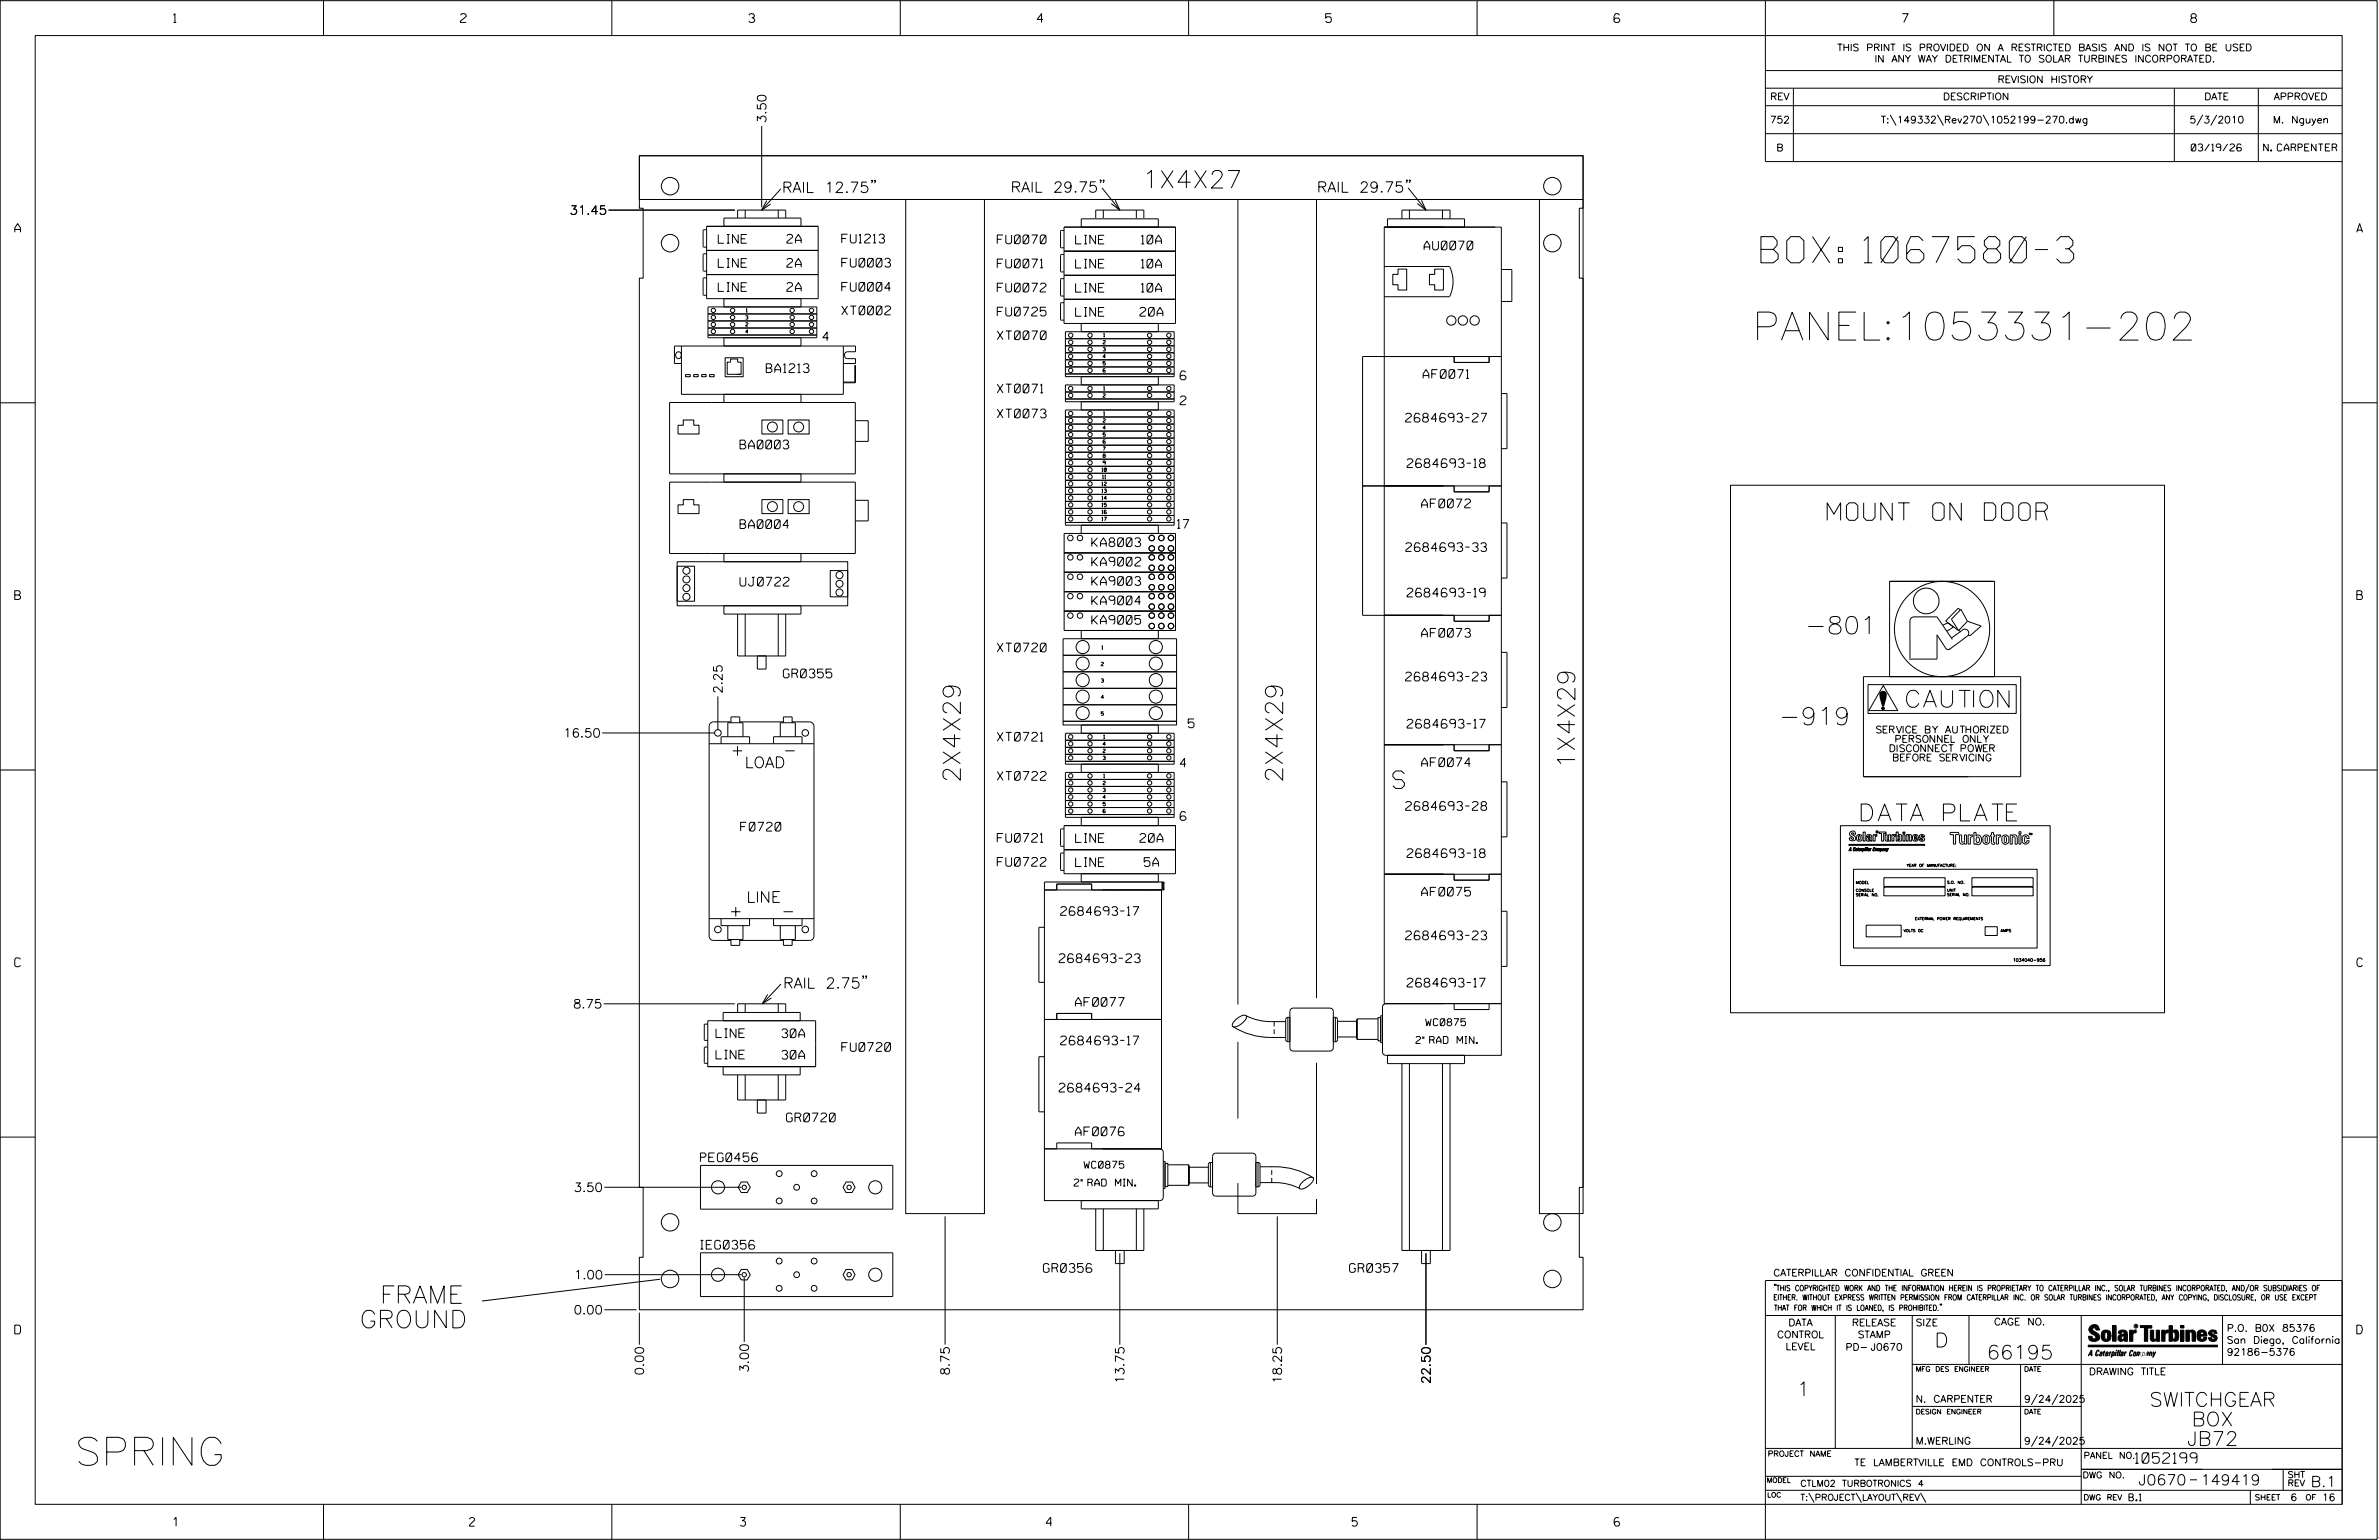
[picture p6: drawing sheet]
<svg xmlns="http://www.w3.org/2000/svg" width="864mm" height="559mm" viewBox="0 0 864 559" stroke-linecap="round" stroke-linejoin="round" font-family="sans-serif">
<defs><g id="words">
<g font-size="10.2">
<text x="636.1" y="123.4">PANEL:1053331-202</text>
<text x="27.1" y="531.7">SPRING</text>
</g>
<text font-size="9.5" x="639.3" y="95.4">BOX: 1067580-3</text>
<g font-size="6.3">
<text x="414.7" y="68.2">1X4X27</text>
<text x="663.3" y="188.8">MOUNT ON DOOR</text>
<text x="655.3" y="230">-801</text>
<text x="645.8" y="263">-919</text>
<text x="571.7" y="279" transform="rotate(-90 571.7 279)">1X4X29</text>
<text x="348.6" y="284" transform="rotate(-90 348.6 284)">2X4X29</text>
<text x="465.6" y="284" transform="rotate(-90 465.6 284)">2X4X29</text>
<text x="505.6" y="286.1">S</text>
<text x="134.1" y="472.9">FRAME</text>
<text x="130.6" y="481.8">GROUND</text>
</g>
<g font-size="6.1">
<text x="692.1" y="256.6">CAUTION</text>
<text x="675.6" y="297.9">DATA PLATE</text>
</g>
<g font-size="5.1">
<text x="702.3" y="488.8">D</text>
<text x="721.2" y="493.2">66195</text>
<text x="652.2" y="506.5">1</text>
<text x="780.3" y="510.3">SWITCHGEAR</text>
<text x="795.6" y="517.4">BOX</text>
<text x="793.9" y="524.5">JB72</text>
</g>
<g font-size="4">
<text x="284.3" y="274.2">-</text>
<text x="270.3" y="278.6">LOAD</text>
<text x="271" y="327.5">LINE</text>
<text x="283.7" y="332.5">-</text>
</g>
<g font-size="3.8">
<text x="283.9" y="69.9">RAIL 12.75&quot;</text>
<text x="366.9" y="69.8">RAIL 29.75&quot;</text>
<text x="478" y="69.8">RAIL 29.75&quot;</text>
<text x="284.3" y="358.6">RAIL 2.75&quot;</text>
<text x="775.1" y="531">1052199</text>
<text x="776.3" y="538.9">J0670</text>
<text x="798.8" y="538.9">149419</text>
<text x="838.8" y="539.5">B.1</text>
</g>
<g font-size="3.2">
<text x="63" y="8.2">1</text>
<text x="167.2" y="8.2">2</text>
<text x="271.8" y="8.2">3</text>
<text x="376.5" y="8.2">4</text>
<text x="481.2" y="8.2">5</text>
<text x="690.6" y="8.2">7</text>
<text x="795.3" y="8.2">8</text>
<text x="278.1" y="44.7" transform="rotate(-90 278.1 44.7)">3.50</text>
<text x="206.8" y="77.8">31.45</text>
<text x="5.4" y="84.3">A</text>
<text x="260.7" y="88.3">LINE</text>
<text x="285.6" y="88.2">2A</text>
<text x="305.6" y="88.2">FU1213</text>
<text x="362" y="88.4">FU0070</text>
<text x="390.5" y="88.5">LINE</text>
<text x="414.3" y="88.5">10A</text>
<text x="855.5" y="84.3">A</text>
<text x="516.9" y="90.6">AU0070</text>
<text x="260.7" y="97">LINE</text>
<text x="285.6" y="97">2A</text>
<text x="305.6" y="96.9">FU0003</text>
<text x="362" y="97.2">FU0071</text>
<text x="390.5" y="97.3">LINE</text>
<text x="414.3" y="97.2">10A</text>
<text x="260.7" y="105.7">LINE</text>
<text x="285.6" y="105.7">2A</text>
<text x="305.6" y="105.7">FU0004</text>
<text x="362" y="105.9">FU0072</text>
<text x="390.5" y="106">LINE</text>
<text x="414.3" y="106">10A</text>
<text x="305.6" y="114.2">XT0002</text>
<text x="362" y="114.7">FU0725</text>
<text x="390.5" y="114.8">LINE</text>
<text x="413.8" y="114.7">20A</text>
<text x="298.7" y="123.7">4</text>
<text x="362" y="123.2">XT0070</text>
<text x="278.1" y="135.2">BA1213</text>
<text x="428.4" y="137.8">6</text>
<text x="516.6" y="137.3">AF0071</text>
<text x="362" y="142.5">XT0071</text>
<text x="428.4" y="146.9">2</text>
<text x="362" y="151.6">XT0073</text>
<text x="510.3" y="153.2">2684693-27</text>
<text x="268.6" y="162.9">BA0003</text>
<text x="510.8" y="169.6">2684693-18</text>
<text x="516.1" y="184.3">AF0072</text>
<text x="268.6" y="191.8">BA0004</text>
<text x="427.4" y="191.7">17</text>
<text x="396.4" y="198.3">KA8003</text>
<text x="510.3" y="200.1">2684693-33</text>
<text x="396.4" y="205.4">KA9002</text>
<text x="268.6" y="212.7">UJ0722</text>
<text x="396.4" y="212.4">KA9003</text>
<text x="5.4" y="217.5">B</text>
<text x="396.4" y="219.5">KA9004</text>
<text x="510.8" y="216.6">2684693-19</text>
<text x="855.6" y="217.5">B</text>
<text x="396.4" y="226.5">KA9005</text>
<text x="516.1" y="231.2">AF0073</text>
<text x="362" y="236.5">XT0720</text>
<text x="284.4" y="246">GR0355</text>
<text x="262.2" y="251.7" transform="rotate(-90 262.2 251.7)">2.25</text>
<text x="510.3" y="247.1">2684693-23</text>
<text x="204.5" y="267.5">16.50</text>
<text x="362" y="268.9">XT0721</text>
<text x="431.3" y="264.1">5</text>
<text x="510.8" y="264.2">2684693-17</text>
<text x="428.4" y="278.4">4</text>
<text x="516.1" y="278.2">AF0074</text>
<text x="362" y="283.1">XT0722</text>
<text x="428.4" y="297.7">6</text>
<text x="510.3" y="294">2684693-28</text>
<text x="268.9" y="301.6">F0720</text>
<text x="362" y="305.6">FU0721</text>
<text x="390.5" y="305.7">LINE</text>
<text x="413.8" y="305.7">20A</text>
<text x="510.8" y="311.2">2684693-18</text>
<text x="362" y="314.3">FU0722</text>
<text x="390.5" y="314.4">LINE</text>
<text x="415.4" y="314.4">5A</text>
<text x="516.1" y="325.1">AF0075</text>
<text x="385" y="332.2">2684693-17</text>
<text x="510.3" y="341">2684693-23</text>
<text x="5.4" y="350.8">C</text>
<text x="384.5" y="349.3">2684693-23</text>
<text x="855.6" y="350.8">C</text>
<text x="510.8" y="358.1">2684693-17</text>
<text x="208" y="365.8">8.75</text>
<text x="390.4" y="365.1">AF0077</text>
<text x="259.9" y="376.5">LINE</text>
<text x="283.8" y="376.5">30A</text>
<text x="305.6" y="381.5">FU0720</text>
<text x="385" y="379.1">2684693-17</text>
<text x="259.9" y="384.3">LINE</text>
<text x="283.8" y="384.3">30A</text>
<text x="384.5" y="396.2">2684693-24</text>
<text x="285.5" y="407.1">GR0720</text>
<text x="390.4" y="412.1">AF0076</text>
<text x="254.3" y="421.5">PEG0456</text>
<text x="208.3" y="432.4">3.50</text>
<text x="254.3" y="453.3">IEG0356</text>
<text x="378.8" y="461.7">GR0356</text>
<text x="489.9" y="461.7">GR0357</text>
<text x="208.4" y="464.1">1.00</text>
<text x="208.3" y="476.8">0.00</text>
<text x="5.4" y="484">D</text>
<text x="855.6" y="484">D</text>
<text x="233.7" y="499.1" transform="rotate(-90 233.7 499.1)">0.00</text>
<text x="271.7" y="498.1" transform="rotate(-90 271.7 498.1)">3.00</text>
<text x="344.7" y="499.1" transform="rotate(-90 344.7 499.1)">8.75</text>
<text x="408.1" y="502.1" transform="rotate(-90 408.1 502.1)">13.75</text>
<text x="465.2" y="502.1" transform="rotate(-90 465.2 502.1)">18.25</text>
<text x="519.2" y="502.1" transform="rotate(-90 519.2 502.1)">22.50</text>
<text x="62.8" y="553.8">1</text>
<text x="170.4" y="553.8">2</text>
<text x="268.8" y="553.8">3</text>
<text x="379.8" y="553.8">4</text>
<text x="490.8" y="553.8">5</text>
<text x="585.9" y="553.8">6</text>
</g>
<g font-size="2.5">
<text x="666.9" y="18.5">THIS PRINT IS PROVIDED ON A RESTRICTED BASIS AND IS NOT TO BE USED</text>
<text x="680.5" y="22.6">IN ANY WAY DETRIMENTAL TO SOLAR TURBINES INCORPORATED.</text>
<text x="725.1" y="30">REVISION HISTORY</text>
<text x="642.6" y="36.3">REV</text>
<text x="705.3" y="36.3">DESCRIPTION</text>
<text x="800.2" y="36.3">DATE</text>
<text x="825.4" y="36.3">APPROVED</text>
<text x="642.5" y="44.7">752</text>
<text x="682.8" y="44.7">T:\149332\Rev270\1052199-270.dwg</text>
<text x="794.8" y="44.7">5/3/2010</text>
<text x="825.1" y="44.7">M. Nguyen</text>
<text x="644.8" y="54.8">B</text>
<text x="795.4" y="54.8">03/19/26</text>
<text x="821.7" y="54.8">N. CARPENTER</text>
<text x="681.2" y="266">SERVICE BY AUTHORIZED</text>
<text x="688.2" y="269.4">PERSONNEL ONLY</text>
<text x="686.1" y="272.8">DISCONNECT POWER</text>
<text x="687.3" y="276.2">BEFORE SERVICING</text>
<text x="517.5" y="372.2">WC0875</text>
<text x="514" y="378.6">2&quot; RAD MIN.</text>
<text x="393.5" y="423.9">WC0875</text>
<text x="389.9" y="430.4">2&quot; RAD MIN.</text>
<text x="643.8" y="463">CATERPILLAR CONFIDENTIAL GREEN</text>
<text x="645.1" y="485.5">CONTROL</text>
<text x="649.2" y="481.1">DATA</text>
<text x="672.3" y="481.1">RELEASE</text>
<text x="674.4" y="485.5">STAMP</text>
<text x="695.4" y="481.1">SIZE</text>
<text x="723.8" y="480.8">CAGE NO.</text>
<text x="808.4" y="483.1">P.O. B0X 85376</text>
<text x="648.2" y="489.8">LEVEL</text>
<text x="669.9" y="490">PD- J0670</text>
<text x="808.4" y="487.5">San Diego, California</text>
<text x="808.4" y="491.8">92186-5376</text>
<text x="758.3" y="498.9">DRAWING TITLE</text>
<text x="695.4" y="508.9">N. CARPENTER</text>
<text x="734.8" y="508.9">9/24/2025</text>
<text x="695.4" y="524.1">M.WERLING</text>
<text x="734.8" y="524.1">9/24/2025</text>
<text x="673.2" y="531.9">TE LAMBERTVILLE EMD CONTROLS-PRU</text>
<text x="772.8" y="544.6">B.1</text>
<text x="831.4" y="544.6">6</text>
<text x="842.9" y="544.6">16</text>
</g>
<g font-size="2.3">
<text x="756.4" y="529.2">PANEL NO.</text>
<text x="653.5" y="539.4">CTLM02 TURBOTRONICS 4</text>
<text x="756" y="536.3">DWG NO.</text>
<text x="830.4" y="539.3">REV</text>
<text x="830.4" y="536.2">SHT</text>
<text x="653.5" y="544.5">T:\PROJECT\LAYOUT\REV\</text>
</g>
<g font-size="2">
<text x="643.8" y="468.4">&quot;THIS COPYRIGHTED WORK AND THE INFORMATION HEREIN IS PROPRIETARY TO CATERPILLAR INC., SOLAR TURBINES INCORPORATED, AND/OR SUBSIDIARIES OF</text>
<text x="643.8" y="471.8">EITHER. WITHOUT EXPRESS WRITTEN PERMISSION FROM CATERPILLAR INC. OR SOLAR TURBINES INCORPORATED, ANY COPYING, DISCLOSURE, OR USE EXCEPT</text>
<text x="644" y="475.6">THAT FOR WHICH IT IS LOANED, IS PROHIBITED.&quot;</text>
<text x="641.7" y="528.5">PROJECT NAME</text>
<text x="756.3" y="544.3">DWG REV</text>
<text x="818.5" y="544.3">SHEET</text>
<text x="836.9" y="544.3">OF</text>
</g>
<g font-size="1.8">
<text x="695.4" y="497.6">MFG DES ENGINEER</text>
<text x="734.8" y="497.6">DATE</text>
<text x="695.4" y="513.1">DESIGN ENGINEER</text>
<text x="734.8" y="513.1">DATE</text>
<text x="641.3" y="538">MODEL</text>
<text x="641.5" y="543.3">LOC</text>
</g>
<g font-size="1.3">
<text x="270.9" y="113.3">1</text>
<text x="270.7" y="115.8">3</text>
<text x="270.7" y="118.4">2</text>
<text x="270.7" y="120.9">4</text>
<text x="400.4" y="124.8">2</text>
<text x="400.6" y="122.3">1</text>
<text x="400.4" y="129.9">4</text>
<text x="400.4" y="127.4">3</text>
<text x="400.4" y="132.5">5</text>
<text x="400.4" y="135">6</text>
<text x="400.6" y="141.6">1</text>
<text x="400.4" y="144.1">2</text>
<text x="400.4" y="153.2">2</text>
<text x="400.4" y="155.8">4</text>
<text x="400.6" y="150.7">1</text>
<text x="400.4" y="158.3">5</text>
<text x="400.4" y="163.4">7</text>
<text x="400.4" y="166">8</text>
<text x="400" y="171.1">10</text>
<text x="400.2" y="173.6">11</text>
<text x="400.4" y="168.5">9</text>
<text x="400" y="176.2">12</text>
<text x="400" y="178.7">13</text>
<text x="400" y="181.3">14</text>
<text x="400" y="183.8">15</text>
<text x="400" y="186.4">16</text>
<text x="400" y="188.9">17</text>
<text x="400" y="235.6">1</text>
<text x="399.7" y="241.6">2</text>
<text x="399.7" y="247.6">3</text>
<text x="399.7" y="253.6">4</text>
<text x="399.7" y="259.5">5</text>
<text x="400.6" y="268">1</text>
<text x="400.4" y="270.5">4</text>
<text x="400.4" y="273.1">2</text>
<text x="400.4" y="275.6">3</text>
<text x="400.4" y="284.7">2</text>
<text x="400.4" y="287.3">3</text>
<text x="400.6" y="282.2">1</text>
<text x="400.4" y="289.8">4</text>
<text x="400.4" y="292.4">5</text>
<text x="400.4" y="294.9">6</text>
</g>
<text font-size="1.1" x="730.7" y="348.9">1034040-956</text>
<g font-size="1">
<text x="692.2" y="314.5">YEAR OF MANUFACTURE:</text>
<text x="673.7" y="320.7">MODEL</text>
<text x="673.7" y="323.5">CONSOLE</text>
<text x="706.8" y="320.7">S.O. NO.</text>
<text x="706.8" y="323.5">UNIT</text>
<text x="673.7" y="325.2">SERIAL NO.</text>
<text x="706.8" y="325.1">SERIAL NO.</text>
<text x="695.1" y="333.8">EXTERNAL POWER REQUIREMENTS</text>
<text x="691" y="338.2">VOLTS DC</text>
<text x="726.2" y="338.2">AMPS</text>
</g>
<text font-size=".9" x="775.1" y="481.7">R</text>
<text font-size=".5" x="681.1" y="302.1">R</text>
</g></defs>
<g fill="none" stroke="#000" stroke-width=".36">
<path d="M.1 .2h862.8v558.4h-862.8zM12.8 12.9h837.4v533h-837.4zM117.4 .2v12.7M222.1 .2v12.7M326.8 .2v12.7M431.5 .2v12.7M536.2 .2v12.7M587.9 5.5l-.5-.5h-1l-.5 1v1.7l.5 .4h1l.6-.4v-.6l-.6-.5h-1l-.5 .5M640.9 .2v58.4h209.3M745.6 .2v12.7M640.9 25.6h209.3M640.9 32h209.3"/>
<path d="M640.9 38.3h209.3M651 32v26.6M789.3 32v26.6M819.8 32v26.6M232.1 56.5h342.6v19.1h-1.4v25.3h1.4v329.9h-1.4v25.4h1.4v19.1h-342.6v-19.1h1.4v-25.4h-1.4v-329.9h1.4v-25.3h-1.4zM232.1 56.5h342.6v15.9h-342.6zM276.5 45.7v29.5M640.9 48.5h209.3M686.2 41.7l2.1 3.8M703.3 41.7l2.2 3.8M719.9 41.7l2.1 3.8M799.6 41.7l-2.1 3.8"/>
<path d="M804.7 41.7l-2.2 3.8M220.9 76.2h45.8M267.8 79.1v-2.9h17.4v2.9M270.5 76.2v2.9M278.3 72.8l-1.8 3.4 3.3-2.2M282.5 76.2v2.9M283.5 68.5l-7 7.7M316.7 65.5h-.4h.4l-.4 .9M317.8 65.5h-.4h.4l-.4 .9M328.8 72.4h28.6v368h-28.6zM397.8 79.1v-2.9h17.4v2.9M399.7 65.4h-.4l.2-.1a.7 .7 0 0 1-.2 1.1"/>
<path d="M400 68.2l6.5 8M400.5 76.2v2.9M400.8 65.4h-.4h.4l-.4 1M404.8 72.7l1.7 3.5-3.1-2.3M412.5 76.2v2.9M508.9 79.4v-3.2h17.5v3.2M510.8 65.4h-.3h.3l-.3 1M511.1 68.2l6.5 8M511.6 76.2v3.2M511.9 65.4h-.3h.3l-.3 1M516 72.7l1.6 3.5-3.1-2.3M523.6 76.2v3.2"/>
<path d="M558.8 72.4h15.9v368h-15.9zM256.5 83.4h-1l-.3 .2v5.8l.3 .3h1M256.5 92.1h-1l-.3 .3v5.7l.3 .3h1M256.5 82.1h40.5v26.3h-40.5zM256.5 90.9h40.5M256.5 99.6h40.5M290.8 82.1v-3h-28v3M386.3 82.4h40.4v35h-40.4zM386.3 91.2h40.4M386.3 99.9h40.4M386.3 83.6h-1.1l-.2 .3v5.8l.2 .2h1.1M386.3 92.4h-1.1l-.2 .2v5.8l.2 .3h1.1"/>
<path d="M420.5 82.4v-3h-28v3M502.5 82.4h42.5v281.8h-42.5zM502.5 96.7h23.7a12.5 12.5 0 0 1 0 11h-23.7M507.5 97.6h3.1v7.6h-3.1v-1.9h-1.9v-3.7h1.9zM520.8 97.6h3.2v7.6h-3.2v-1.9h-1.9v-3.7h1.9zM531.6 82.4v-3h-27.9v3M545 97.8h3.8v11.6h-3.8M256.5 100.8h-1l-.3 .3v5.8l.3 .2h1M257 111.4h39.5v11.2h-39.5zM257 113.9h39.5M257 116.5h39.5M257 119h39.5"/>
<path d="M262.8 108.4v3M290.8 108.4v3M386.3 108.6h40.4M386.3 109.9h-1.1l-.2 .2v5.8l.2 .3h1.1M386.3 101.1h-1.1l-.2 .3v5.8l.2 .2h1.1M392.5 117.4v3M420.5 117.4v3M245.7 127.9a1.13 1.13 0 0 1 1.6 1 1.13 1.13 0 0 1-1.6 1l-.4-1zM247.4 131.9h-2.6v-6.3h65.8v2h-3a1.28 1.28 0 0 0-1 1.3 1.28 1.28 0 0 0 1 1.2h3v1.8h-4.5M247.4 125.6v17.5h58.7v-17.5M248.9 135.9h1.6v.8h-1.6zM251.8 135.9h1.6v.8h-1.6z"/>
<path d="M254.7 135.9h1.6v.8h-1.6zM257 121.6h39.5M257.6 135.9h1.7v.8h-1.7zM262.8 122.6v3M263.2 129.8h6.6v6.9h-6.6zM267.7 135.8h1.3v-4.4h-1.2v-1.1h-2.6v1.1h-1.2v4.4h5M290.8 122.6v3M306.1 138.6h4.2v-6.1h.3v6.4h-4.5M386.8 135.7h39.4M386.8 120.4h39.4v16.3h-39.4zM386.8 139.7h39.4v6.1h-39.4zM386.8 122.9h39.4"/>
<path d="M386.8 125.5h39.4M386.8 130.6h39.4M386.8 128h39.4M386.8 133.1h39.4M392.5 136.7v3M420.5 136.7v3M527.9 129.4v2.1h12.7v-2.1M545 129.4h-50.4v93.9h50.4M.1 146.2h12.7M246.1 154.3h1.9v-1.9h3.8v1.9h2v3.2h-7.7zM262.8 143.1v3M276.6 152.4h7.6v5.1h-7.6z"/>
<path d="M276.8 146.1h33.7v25.8h-33.7M286.1 152.4h7.6v5.1h-7.6zM290.8 143.1v3h-47.7v25.8h47.7v3h-47.7v25.9h47.7v3h-28v-3M310.5 152.6h4.7v7.6h-4.7M386.8 144.8h39.4M386.8 148.8h39.4v41.8h-39.4zM386.8 142.2h39.4M386.8 151.3h39.4M386.8 153.9h39.4M386.8 156.4h39.4M386.8 159h39.4M392.5 145.8v3"/>
<path d="M401.2 159.8l-.6-.2-.2 .4v.7l.6 .2 .2-.2-.2-.5-.6 .2M420.5 145.8v3M545 142.8h2.1v20h-2.1M850.2 146.2h12.7M262.8 171.9v3M276.8 174.9h33.7v25.9h-33.7M386.8 171.7h39.4M386.8 169.2h39.4M386.8 174.3h39.4M386.8 176.8h39.4M386.8 179.4h39.4M386.8 161.5h39.4"/>
<path d="M386.8 164.1h39.4M386.8 166.6h39.4M494.6 176.3h50.4M527.9 176.3v2.2h12.7v-2.2M628.2 176.1h157.5v191.4h-157.5zM246.1 183.2h1.9v-1.9h3.8v1.9h2v3.2h-7.7zM276.6 181.3h7.6v5.1h-7.6zM286.1 181.3h7.6v5.1h-7.6zM310.5 181.5h4.7v7.5h-4.7M386.3 193.6h40.4v35.2h-40.4zM386.8 189.6h39.4M386.8 181.9h39.4"/>
<path d="M386.8 184.5h39.4M386.8 187h39.4M392.5 190.6v3M420.5 190.6v3M545 189.8h2.1v20h-2.1M245.8 203.8h61.9v16h-61.9zM245.8 205.5h6.3v12.7h-6.3zM262.8 219.8h28v3h-28zM301.4 207h6.3v9.6h-6.3zM386.3 200.6h40.4M386.3 214.7h40.4M386.3 207.6h40.4"/>
<path d="M267.8 222.8v15.2h17.4v-15.2M270.5 222.8v15.2M274.9 238v4.8h3.2v-4.8M282.5 222.8v15.2M385.9 237.8h41.2M385.9 231.8h41.2v29.9h-41.2zM386.3 221.8h40.4M392.5 228.8v3M420.5 228.8v3M527.9 223.3v2.1h12.7v-2.1M545 236.7h2.1v20h-2.1M694.8 223.8h8.4l5.5 8.2"/>
<path d="M694.9 223.8a1.49 1.49 0 0 0-1.6 1.8v13.2M705.4 226.8l1.7-.8 2.1 1.5-2.4 1.5M706.2 234.9a1.13 1.13 0 0 0 1.8 .5M706.2 235l-3-4.6v8.7h-10.2M708.4 231.5l3.6-2.6a1.44 1.44 0 0 1 2.2-.2 1.44 1.44 0 0 1-.1 2.2l-6.4 4.6M711 228.8l.8 .4M711.6 221.4l-.7-.7-4.6 4.7 4.7 3.4M714.2 225.4l5 1.8-4 3.5-.7-.2M714.2 225.4l-2.4-4.3-3.4 3.6 2.6 4.1M714.2 225.4l-3.2 3.4M260.6 252.7v12.2M385.9 243.8h41.2"/>
<path d="M385.9 249.8h41.2M385.9 255.7h41.2M676.5 245.5h57v36.3h-57zM678.1 248.4h53.8v10.5h-53.8zM683.2 256.9h.1M683.2 256.8l.3 .2M683.3 257l.1 .1M683.3 256.8h.1M683.3 256.8l-.2 .2M683.3 257.2l.2 .1M683.4 256.8l.2 .1M683.4 257l.2 .2"/>
<path d="M683.5 256.8l-.4 .3M683.5 256.7l.1 .1M683.5 256.9l.2 .2M683.6 256.7l-.5 .5M683.6 257.1l.2 .1M683.6 248.7l5.3 9.1h-10.5zM683.6 256.8l.3 .3M683.8 256.8l-.6 .4M683.8 257.2l.1 .1M683.8 256.8l-.5 .4-.2-.2M683.8 257.3h.1M683.8 256.8l-.4 .6z"/>
<path d="M683.8 256.9h.2M683.9 257v.2M684 256.9l-.5 .5M684 257l-.4 .4-.1-.2M684 257.1h.1M684.1 257l-.5 .3M684.5 252.3l-1.7 1.1M684.7 252.7l-.9 3.6h-.4l-1-3.6M685.9 245.5v-34.5h38.1v34.5M.1 279.4h12.7M218.6 266h41M257.4 269.9h38.1"/>
<path d="M261.8 269.9v-2.6h10.3v2.6M264.2 267.3v-5h5.5v5M265.4 261.9h-6.4a1.63 1.63 0 0 0-1.6 1.6v76.2a1.57 1.57 0 0 0 1.6 1.5h6.4M265.4 262.3v-2.2h3.1v2.2M266 272.5h3.4M267.7 270.8v3.4M268.5 261.9h15.9M280.8 269.9v-2.6h10.3v2.6M283.2 267.3v-5h5.5v5M284.4 262.3v-2.2h3.1v2.2M287.5 261.9h6.4a1.63 1.63 0 0 1 1.6 1.6v76.2a1.57 1.57 0 0 1-1.6 1.5h-6.4M385.9 261.7h41.2v1.4h-41.2z"/>
<path d="M386.8 276.3h39.4M386.8 266.1h39.4v11.2h-39.4zM386.8 268.6h39.4M386.8 271.2h39.4M386.8 273.7h39.4M392.5 266.1v-3h28v3M392.5 277.3v3M420.5 277.3v3M502.5 270.2h42.5M527.9 270.2v2.2h12.7v-2.2M850.2 279.4h12.7M386.3 299.6h40.4v17.4h-40.4z"/>
<path d="M386.8 295.6h39.4M386.8 280.3h39.4v16.3h-39.4zM386.8 282.8h39.4M386.8 285.4h39.4M386.8 287.9h39.4M386.8 290.5h39.4M386.8 293h39.4M392.5 296.6v3M420.5 296.6v3M545 283.7h2.1v20h-2.1M668.1 299.6h76.1v50.8h-76.1zM386.3 308.3h40.4"/>
<path d="M386.3 300.8h-1.1l-.2 .2v5.8l.2 .3h1.1M386.3 309.5h-1.1l-.2 .3v5.8l.2 .2h1.1M392.5 317v3M420.5 317v3M502.5 317.2h42.5M527.9 317.2v2.2h12.7v-2.2M671.2 306.4h27.5v.3h-27.5zM671.6 301.9a1.24 1.24 0 0 1 1.8 0l.2 .8h-.7l-.4-.5-.4 .3 .3 .4a1.22 1.22 0 0 1 1.1 .7 1.22 1.22 0 0 1-.2 1.3l-1.4 .1-.5-.2-.1-.8h.8v.4l.4 .2 .4-.4-.3-.4a1.29 1.29 0 0 1-1-1.9zM671.8 307.5l.1 1.3-.1-.4h-.4l-.2 .4zM671.8 307.6v.7h-.3zM672.9 315.4h66.6v28.6h-66.6zM673.1 307.6h.3l.1 .2-.2-.2-.3 .1-.1 .9 .4-.2-.4 .4-.2-.3z"/>
<path d="M673.7 308.4l.3-.1-.3 .4zM673.8 307.9l.4 .1-.2 .8-.5-.1 .5-.5 .1-.2-.4 .1zM674.4 307.9l.3-.2 .1 .2-.3 .9zM675 304.8a1.43 1.43 0 0 0 0-1.8v-.2l.9 .4 .1 .8-.1 .9-.9 .4M675 307.9l.4 .1v.3h-.5v.3l.4-.1-.3 .3zM675 308l.3-.1v.4h-.3zM675.7 307.9h.4l-.6 .9zM676.3 307.9h.3a.45 .45 0 0 1 .1 .5 .45 .45 0 0 1-.5 .2l-.2 .5zM676.3 301.9h.8v3.3h-.8zM676.4 308h.3l-.4 .7zM677.1 307.9l-.3 .9zM677.2 307.7h.1"/>
<path d="M677.5 307.5l-.2 1.3zM677.8 303l.3-.1a1.05 1.05 0 0 1 1.4 .7v1.6h-.6l-.2-1.9-1.2 .3zM678 307.5l-.3 1.3zM678.3 308.3h.2l-.3 .4zM678.3 307.9h.3l-.1 .9-.5-.1 .5-.5-.1-.3-.3 .2zM678.8 304.4l-.1 .3h-.5l.1-.6h.5v-.4l-.9 .1-.4 .3 .1 .9a.84 .84 0 0 0 1.3-.1M679 307.9h.3l-.6 .9zM679.9 302.9h.7v.3l.7-.4v.6l-.5 .2-.1 1.6h-.8zM680.1 307.8l.5-.1v.2l-.2-.3-.2 .2-.2 .8 .5-.2-.4 .4-.2-.2zM681 308a.29 .29 0 0 1 .2 .4 .29 .29 0 0 1-.4 .2zM681 307.9h.3l-.3 .6zM681.6 307.9h.8l-.2 .9v-.9l-.3 .9v-.9l-.5 .9z"/>
<path d="M682.1 301.9h2.6v.5h-.9v2.8h-.8v-2.8h-.9zM682.8 307.9l.4 .1v.4l-.7 .7zM682.9 308h.2l-.3 .7zM683.6 307.9h.3l-.1 .9-.4-.1 .5-.5-.1-.3-.3 .2zM683.6 308.3h.2l-.3 .4zM683.9 318.5h22.2v3.2h-22.2zM684.3 307.9h.4l-.1 .9-.1-.9-.4 .9zM684.3 302.9h.8v1.9h.2h.3v-1.9h.7l.1 2.3h-.8v-.2l-.6 .3-.5-.2zM685 307.9l.1 .7 .4-.7-.7 1.2zM686.8 302.9h.7v.3l.7-.4v.6l-.7 .3v1.5h-.7zM688.3 301.9h.8l-.1 3.3h-.7zM689.1 303.1a.79 .79 0 0 1 1.2 .1l-.2 2h-.8l-.3-.9 .3 .5a1.19 1.19 0 0 0 0-1.6l-.3 .4z"/>
<path d="M690.8 302.9h.7v2.3h-.7zM690.8 301.9h.7v.5h-.7zM691.9 302.9h.8v.2l.6-.3 .4 .2 .2 2.2h-.7l-.1-2-.4 .2v1.8h-.8zM694.4 303.2l.9-.4v.4a1.03 1.03 0 0 0 .1 1.6l.2-.4h.8a1.13 1.13 0 0 1-1.5 .8 1.13 1.13 0 0 1-.6-1.6zM695.3 302.8a1.04 1.04 0 0 1 1.1 1.4h-1.4v-.4h.7zM696.8 303.2l.9-.4a.75 .75 0 0 1 .9 .8h-.7l-.1-.4-.4 .3 1.2 .8a.96 .96 0 0 1-.9 1 .96 .96 0 0 1-1-.9h.7l.1 .4 .5-.2-1.2-.8zM707.9 302h3.1v.8h-1.1v3.5h-.8v-3.4h-1.2zM711.3 303h.8v2.1a.53 .53 0 0 0 .6 .5 .53 .53 0 0 0 .4-.6v-2h.8v3.3h-.8v-.5a.98 .98 0 0 1-1.1 .5 .98 .98 0 0 1-.7-1zM715.3 303.2v-.2h-.9v3.3h.9v-2.2l.8-.5v-.6l-.8 .3M715.8 318.5h22.2v3.2h-22.2zM716.6 302h.7v1.4a1.21 1.21 0 0 1 1.6-.1 1.21 1.21 0 0 1 .4 1.4l-.2 1-.4 .6a.92 .92 0 0 1-1.4-.2v.2h-.7zM717.7 303.8a.98 .98 0 0 1 .9 .9 .98 .98 0 0 1-.9 1l-.4-1z"/>
<path d="M720.1 303.3a1.31 1.31 0 0 1 2.2 .6v1.5a1.29 1.29 0 0 1-1.3 1 1.29 1.29 0 0 1-1.2-1v-1.5zM720.7 303.7l.3-.2 .4 .4v1.5l-.4 .4-.4-.4zM722.9 302h.8v1h.4v.6h-.4v2l.4 .1v.6l-.3 .1-.6-.1-.2-.4-.1-2.3h-.3v-.6h.3zM724.7 303h.8v.3l.8-.3v.6l-.8 .5v2.2h-.8zM727 303.3a1.32 1.32 0 0 1 2.2 .6v1.5a1.31 1.31 0 0 1-1.2 1 1.31 1.31 0 0 1-1.3-1v-1.5zM727.8 303.6h.4l.2 .3v1.5l-.4 .4-.4-.4zM729.7 302.9h.8v.5a.98 .98 0 0 1 1.1-.4 .98 .98 0 0 1 .7 1v2.3h-.8v-2.3a.55 .55 0 0 0-.6-.4 .55 .55 0 0 0-.4 .6v2.1h-.8zM732.3 304h.1M732.9 301.8h.7v.8h-.7zM732.9 302.9h.7v3.4h-.7zM734.1 305.4h.1M735.2 306.3h.1"/>
<path d="M735.4 306.3h.1M735.8 305.3l-.4 .4-.4-.2v-1.8l.6-.1 .2 .7h.8a1.27 1.27 0 0 0-1.1-1.4 1.27 1.27 0 0 0-1.4 1v1.5M735.8 305.3v-.3h.8a1.28 1.28 0 0 1-1.1 1.3 1.28 1.28 0 0 1-1.4-.9M735.8 305.3h.1M737 302.3l-.3 .6-.2-.6h.7l.1 .6 .2-.4 .2 .4v-.6l-.4 .5M737.1 302.3v.6l.1-.4M257.4 333.3h38.1M261.8 333.3v2.6h10.3v-2.6M264.2 335.9v5h5.5v-5M265.4 330.8h3.4M267.1 329.1v3.4M280.8 333.3v2.6h10.3v-2.6"/>
<path d="M283.2 335.9v5h5.5v-5M379.1 336.5h-2v19.9h2M379.1 322.9h43.4M383.6 322.9v-2.1h12.7v2.1M422.5 320v2.9M422.5 320l-.7 2.9v-2.9l.7 2.9M422.5 320h-43.4v96.9h4.5v-2.2h12.7v2.2h25.3v-94M545 330.7h2.1v20h-2.1M677.4 335.7h12.7v4.2h-12.7zM683.9 321.9h22.2v3.1h-22.2zM715.8 321.9h22.2v3.1h-22.2zM720.6 336.3h4.4v3.1h-4.4z"/>
<path d="M265.4 340.9v2.1h3.1v-2.1M268.5 341.2h15.9M283.5 357l-6.8 7.2M284.4 340.9v2.1h3.1v-2.1M313.5 354.2h-.4h.4l-.4 .9M314.6 354.2h-.4l.2-.2a.69 .69 0 0 1-.2 1.1M219.2 364.2h47.5M256.9 379.9h-1l-.2 .3v5.4l.2 .2h1M256.9 371.6h-1l-.2 .3v5.3l.2 .3h1M256.9 370.4h39.2v16.6h-39.2zM262.5 370.4v-3h28v3M267.8 367.4v-3.2h17.4v3.2"/>
<path d="M270.5 364.2v3.2M278.7 360.8l-2 3.4 3.3-2.1M282.5 364.2v3.2M379.1 369.9h42.5M383.6 369.9v-2.2h12.7v2.2M447.4 372.4a25.4 25.4 0 0 0 13.9 4M448.4 370.2l.4-.4a3.5 3.5 0 0 1 3.6-1.2 3.8 3.8 0 0 1-2.5 3.4 1.79 1.79 0 0 1-2.6 .2l.3-1zM449.4 378v27.9M452.4 368.6a19.4 19.4 0 0 0 8.9 2.1M461.2 370.7h5.5M461.2 376.4h5.5M467.5 369.1l-.5 .3-.3 .5v7.4l.3 .5 .5 .2"/>
<path d="M467.5 369.1h.7v8.9h-.7M467.5 369.1v8.9M468.5 366.3l.9-.5h13.4l.7 .2 .5 1v13.2l-.2 .7-1 .5h-13.4l-.7-.2-.5-1v-13.2zM477.9 362.2v-289.8h-28.5v292.1M484.8 369.1l.5 .3 .2 .5v7.4l-.2 .5-.5 .2M484.8 369.1h-.8v8.9h.8M484.8 369.1v8.9M485.5 370.6h6.9v5.7h-6.9M492.7 369.7l-.3 .3v6.9l.3 .3M500.2 369.7h-7.5v7.5h7.5M500.2 369.3h1v8.4h-1zM501.9 368.6h-.7v9.8h.7"/>
<path d="M502.4 364.4l.7-.2h41.9v18.7h-42.3l-.6-.5-.2-.7v-16.3zM527.9 364.2v2.1h12.7v-2.1M262.5 387v3h28v-3M267.8 390v9.1h17.4v-9.1M270.5 390v9.1M274.9 399.1v4.8h3.2v-4.8M282.5 390v9.1M379.1 383.4h-2v20h2M477.9 385.6v44M503.7 382.9h27.9v3h-27.9zM508.9 385.9v67.8h17.5v-67.8M511.6 385.9v67.8"/>
<path d="M523.6 385.9v67.8M.1 412.6h12.7M379.1 416.9h42.3l.6 .5 .3 .7-.1 16.7-.4 .6-.8 .2h-41.9zM440.6 418.7l.8-.3h13.3l1 .5 .2 .7v13.2l-.5 1-.7 .2h-13.3l-1-.5-.2-.7v-13.2zM850.2 412.6h12.7M219.4 430.8h49.7M254.3 422.9h69.8v15.8h-69.8zM269.1 428.9h2.2l1 1.9-1 1.9h-2.2l-1.1-1.9zM307.1 428.9h2.2l1.1 1.9-1.1 1.9h-2.2l-1.1-1.9zM392.5 435.6h28v3h-28zM397.8 438.6v15.1h17.4v-15.1M400.5 438.6v15.1"/>
<path d="M412.5 438.6v15.1M422.3 421.5h.6v9.7h-.6M422.9 422.1h1v8.5h-1zM423.9 422.7h7.5v7.4h-7.5M431.4 422.7l.3 .2v7l-.3 .2M438.6 423.5h-6.9v5.7h6.9M439.4 421.8h.8v8.9h-.8M439.4 421.8v8.9M439.4 421.8l-.5 .2-.3 .6v7.3l.3 .5 .5 .3M449.4 429.3v11.1h28.5v-5.3M456.7 421.8l.5 .2 .2 .6v7.3l-.2 .5-.5 .3M456.7 421.8h-.8v8.9h.8"/>
<path d="M456.7 421.8v8.9M457.4 429.1h5.6M457.4 423.4h5.6M462.9 429.1a19.4 19.4 0 0 1 8.8 2.1M462.9 423.4a25.4 25.4 0 0 1 13.8 4M472.7 429a4.1 4.1 0 0 1 4-1.6 4.6 4.6 0 0 1-3.3 3.8l-.4 .2a.88 .88 0 0 1-1.3-.2 .88 .88 0 0 1 .2-1.2zM254.3 454.6h69.8v15.9h-69.8zM343.1 441.4v46.5M404.9 453.7v4.8h3.2v-4.8M406.5 454.8v33.1M463.7 441.4v46.5M516 453.7v4.8h3.2v-4.8"/>
<path d="M517.6 454.8v33.2M219.4 475.3h11.7M219.5 462.5h49.6M232.1 476.3v11.6M239.6 464.2l-64.6 7.9M269.1 460.6h2.2l1 1.9-1 1.9h-2.2l-1.1-1.9zM270.2 463.5v23.4M307.1 460.6h2.2l1.1 1.9-1.1 1.9h-2.2l-1.1-1.9zM640.9 477.3h209.3M644.2 466.1l-.1 .4M644.7 466.1l-.2 .4M666.2 477.3v48.3"/>
<path d="M694.2 477.3v48.3M704.4 473.3l-.1 .4M704.8 473.3l-.1 .4M714.8 477.3v17.8M755.5 477.3v68.6M806.8 477.3v17.8M816.5 466l-1.4 3.1M850.2 464.6h-209.3v94M850.2 464.8v81.1M694.2 495.1h156M733.5 495.1v30.5M758.6 481.4a2.02 2.02 0 0 1 3.1-.1l.5 1.3h-1.3l-.2-.6-.4-.2-.6 .1-.1 .4 .4 .7a2.46 2.46 0 0 1 2.2 2.9 2.83 2.83 0 0 1-3.8 .3l-.3-1.3h1.3l.2 .7 .6 .3 .5-.2 .2-.5-.4-.6-1.9-1.2-.4-.9z"/>
<path d="M759.2 491.3h-.7l.7-1.2v1.9h.2l-.1-2.1-1.3 2.1 .5-.5h.7M761.3 490l.3-.2 .4 .3-.1 .3-.3-.4-.4 .3-.3 1.6h.4l.4-.5-.3 .6-.4 .1-.3-.4zM762.6 490.6l.5-.1-.1 1.4h-.9a.74 .74 0 0 1 .9-.8l-.3 .7-.5 .1 .2-.5 .6-.2v-.5l-.7 .2zM763 483.2a2.17 2.17 0 0 1 3.1 0l.3 1.4-.3 1.5a2.17 2.17 0 0 1-3.1 0l-.3-1.5zM763.6 490.5l.4-.4 .2 .6h-.3l-.3 .9 .2 .4-.3-.1zM764.1 483.7l.5-.4 .4 .3v2.2l-.4 .2-.5-.2zM764.6 491.1l.6 .2v-.7l-.4-.1-.4 .6-.1 .8h.6M764.6 491.1l-.1 .8h.4M764.6 482.6v.8M764.8 490.7l.4 .1v.3h-.6zM765 491.5l-.1 .4zM766 490.5l-.5 1.5z"/>
<path d="M766 490.8l.4-.3-.4 .4M766.9 481h1.3v5.7h-1.3zM767 490.8l.5 .1-.3 .8-.4 .2zM767.3 490.5h-.5l-.5 2M767.3 490.5a.8 .8 0 0 1 .2 1 .8 .8 0 0 1-.9 .4l-.1 .6M767.3 490.5l-.1 .2M768.1 490.5l-.4 1.5zM768.2 489.9h.3l-.1 .2h-.2zM769 489.9l-.5 2.1zM769.7 489.9l-.6 2.1zM770.1 491.4l.5-.3-.5 .8zM770.4 491.9h.1"/>
<path d="M770.6 491.1l.1-.4-.7 .2 .1-.3 .6-.1 .2 .3-.5 1.1M770.6 491.1a.74 .74 0 0 0-.8 .8h.6M771 484.8h-.7l-.3 .6 .4 .7 .5-.3 .1-2.4h-.8l-.1 .4h-1.2a1.71 1.71 0 0 1 1.8-1.3 1.71 1.71 0 0 1 1.6 1.4v2.8h-1.1l-.1-.6M771 484.2l-1.5 .1a1.41 1.41 0 0 0 0 2.4l.5 .1 1.1-.7M771.2 486.1h-.1M771.4 490.5l.1 .3 .4-.3-.9 1.5zM771.5 490.8h.1M773 482.7h1.2v.5l.5-.5 .7-.1v1h-.6l-.5 .4-.1 2.7h-1.2zM773.3 490.3l.6-.4 .4 .2-.1 .4-.3-.4a1.28 1.28 0 0 0-.5 1.8l.6-.4-.1 .4-.8 .1zM774.7 490.8l.5-.3a.88 .88 0 0 1 .2 .9 .88 .88 0 0 1-.7 .7l-.2-.2zM774.8 490.9h.5l-.3 1h-.3l-.2-.2zM775.2 490.5l-.1 .2"/>
<path d="M776.8 481h4.3v.9h-1.5v4.8h-1.3M776.8 490.6l-.8 .2v-.3l-.4 1.5 .8-1.3v1.3l.3-1.2M779.3 491.1h.4M779.6 490.5h.3l-.3 1.4M779.6 490.7h.2l-.1 .4M779.7 491.1l-.1 .4M779.7 491.1l-.4 .2M780.1 492l.4-1.5 .1 .3 .3-.3 .3 .2-.3 1.3v-1.3l-.7 1.3M780.6 482.7h1.2v2.7l.1 .4 .4 .3 .4-.7v-2.7h1.2l.1 4h-1.3v-.5l-1.1 .6-.7-.3-.3-.7zM781.6 492.5l1-2-.8 1.3-.2-1.3-.2 2M784.7 482.7h1.2v.5l.5-.5 .7-.1v1h-.5l-.6 .4-.1 2.7h-1.2zM787.4 481h1.2v2a1.4 1.4 0 0 1 2.2 .2l.1 1.4-.4 1.9-1.5 .1-.4-.5v-1l.5 .9 .5-.3v-2.1l-.5-.4-.5 .7v2.8h-1.2z"/>
<path d="M791.5 482.7h1.3v4h-1.3zM791.5 481h1.3v.9h-1.3zM793.5 482.7h1.3v.4l.7-.5 1.1 .2 .4 .6v3.3h-1.2l-.3-3.4-.7 .2v3.2h-1.3zM794.8 483.1h.1M797.7 483.2a1.92 1.92 0 0 1 2.4-.5 1.92 1.92 0 0 1 1 2.1h-2.3v.8l.6 .5 .5-.3v-.5h1.2a1.83 1.83 0 0 1-2.1 1.4 1.83 1.83 0 0 1-1.5-2.1zM798.8 484.2v.6M799.1 483.4h.6l.2 .8h-1.1zM804.6 482.9a1.84 1.84 0 0 0-2.9 .8 3.3 3.3 0 0 0 2.2 1.9l-.5 .5-.4-.3-.1-.4h-1.2l.1 .6a1.92 1.92 0 0 0 2.9 .4M804.9 483.8h-1.2l-.2-.6-.5 .1-.1 .3 .1 .3 1.8 .9M805.1 488.1h-47.1v.6h47.1M694.2 510.3h61.3M739.6 505.8l-2.2 3.9"/>
<path d="M747.1 505.8l-2.2 3.9M640.9 525.6h209.2M640.9 535.7h114.6M739.6 521.1l-2.2 3.8M747.1 521.1l-2.2 3.8M755.5 533.2h94.7M795 537h2.6M828.8 533.2v7.6M117.4 545.9v12.7M222.1 545.9v12.7M326.8 545.9v12.7M431.5 545.9v12.7"/>
<path d="M536.2 545.9v12.7M640.9 540.8h209.3M656.6 541.7l2 3.5M673.8 541.7l1.9 3.5M688.4 541.7l2 3.5M697.2 541.7l1.9 3.5M816.9 541v4.9M863.5 558h.1"/>
<circle cx="243.2" cy="67.6" r="3.2"/>
<circle cx="563.5" cy="67.6" r="3.2"/>
<circle cx="243.2" cy="88.2" r="3.2"/>
<circle cx="563.5" cy="88.2" r="3.2"/>
<circle cx="259" cy="112.6" r=".8"/>
<circle cx="259" cy="117.7" r=".8"/>
<circle cx="259" cy="115.2" r=".8"/>
<circle cx="265.9" cy="112.6" r=".79"/>
<circle cx="265.9" cy="117.7" r=".79"/>
<circle cx="265.9" cy="115.2" r=".79"/>
<circle cx="287.6" cy="112.6" r=".79"/>
<circle cx="287.6" cy="117.7" r=".79"/>
<circle cx="287.6" cy="115.2" r=".79"/>
<circle cx="294.6" cy="112.6" r=".8"/>
<circle cx="294.6" cy="117.7" r=".8"/>
<circle cx="294.6" cy="115.2" r=".8"/>
<circle cx="526.8" cy="116.3" r="1.69"/>
<circle cx="531" cy="116.3" r="1.7"/>
<circle cx="535.3" cy="116.3" r="1.7"/>
<circle cx="259" cy="120.3" r=".8"/>
<circle cx="265.9" cy="120.3" r=".79"/>
<circle cx="287.6" cy="120.3" r=".79"/>
<circle cx="294.6" cy="120.3" r=".8"/>
<circle cx="388.7" cy="134.4" r=".79"/>
<circle cx="388.7" cy="126.7" r=".79"/>
<circle cx="388.7" cy="121.7" r=".79"/>
<circle cx="388.7" cy="124.2" r=".79"/>
<circle cx="388.7" cy="131.9" r=".79"/>
<circle cx="388.7" cy="129.3" r=".79"/>
<circle cx="395.7" cy="126.7" r=".8"/>
<circle cx="395.7" cy="134.4" r=".8"/>
<circle cx="395.7" cy="124.2" r=".8"/>
<circle cx="395.7" cy="131.8" r=".8"/>
<circle cx="395.7" cy="121.7" r=".8"/>
<circle cx="395.7" cy="129.3" r=".79"/>
<circle cx="417.3" cy="126.7" r=".8"/>
<circle cx="417.3" cy="134.4" r=".8"/>
<circle cx="417.3" cy="121.7" r=".8"/>
<circle cx="417.3" cy="131.8" r=".8"/>
<circle cx="417.3" cy="124.2" r=".8"/>
<circle cx="417.3" cy="129.3" r=".79"/>
<circle cx="424.3" cy="126.7" r=".79"/>
<circle cx="424.3" cy="134.4" r=".79"/>
<circle cx="424.3" cy="131.9" r=".79"/>
<circle cx="424.3" cy="121.7" r=".79"/>
<circle cx="424.3" cy="124.2" r=".79"/>
<circle cx="424.3" cy="129.3" r=".79"/>
<circle cx="280.4" cy="154.9" r="1.8"/>
<circle cx="289.9" cy="154.9" r="1.8"/>
<circle cx="388.7" cy="143.5" r=".79"/>
<circle cx="388.7" cy="155.1" r=".79"/>
<circle cx="388.7" cy="141" r=".79"/>
<circle cx="388.7" cy="150.1" r=".79"/>
<circle cx="388.7" cy="152.6" r=".79"/>
<circle cx="388.7" cy="157.7" r=".79"/>
<circle cx="395.7" cy="143.5" r=".8"/>
<circle cx="395.7" cy="155.1" r=".8"/>
<circle cx="395.7" cy="141" r=".8"/>
<circle cx="395.7" cy="150.1" r=".8"/>
<circle cx="395.7" cy="152.6" r=".8"/>
<circle cx="395.7" cy="157.7" r=".79"/>
<circle cx="417.3" cy="155.1" r=".8"/>
<circle cx="417.3" cy="143.5" r=".8"/>
<circle cx="417.3" cy="150.1" r=".8"/>
<circle cx="417.3" cy="141" r=".8"/>
<circle cx="417.3" cy="152.6" r=".8"/>
<circle cx="417.3" cy="157.7" r=".79"/>
<circle cx="424.3" cy="143.5" r=".79"/>
<circle cx="424.3" cy="155.1" r=".79"/>
<circle cx="424.3" cy="150.1" r=".79"/>
<circle cx="424.3" cy="141" r=".79"/>
<circle cx="424.3" cy="152.6" r=".79"/>
<circle cx="424.3" cy="157.7" r=".79"/>
<circle cx="388.7" cy="173" r=".79"/>
<circle cx="388.7" cy="170.4" r=".79"/>
<circle cx="388.7" cy="162.8" r=".79"/>
<circle cx="388.7" cy="160.2" r=".79"/>
<circle cx="388.7" cy="167.9" r=".79"/>
<circle cx="388.7" cy="175.6" r=".79"/>
<circle cx="388.7" cy="178.1" r=".79"/>
<circle cx="388.7" cy="165.3" r=".79"/>
<circle cx="395.7" cy="162.8" r=".8"/>
<circle cx="395.7" cy="170.4" r=".8"/>
<circle cx="395.7" cy="173" r=".8"/>
<circle cx="395.7" cy="167.9" r=".8"/>
<circle cx="395.7" cy="160.2" r=".8"/>
<circle cx="395.7" cy="175.6" r=".8"/>
<circle cx="395.7" cy="178.1" r=".8"/>
<circle cx="395.7" cy="165.3" r=".8"/>
<circle cx="417.3" cy="162.8" r=".8"/>
<circle cx="417.3" cy="170.4" r=".8"/>
<circle cx="417.3" cy="173" r=".8"/>
<circle cx="417.3" cy="175.6" r=".8"/>
<circle cx="417.3" cy="178.1" r=".8"/>
<circle cx="417.3" cy="167.9" r=".8"/>
<circle cx="417.3" cy="160.2" r=".8"/>
<circle cx="417.3" cy="165.3" r=".8"/>
<circle cx="424.3" cy="173" r=".79"/>
<circle cx="424.3" cy="162.8" r=".79"/>
<circle cx="424.3" cy="170.4" r=".79"/>
<circle cx="424.3" cy="175.6" r=".79"/>
<circle cx="424.3" cy="178.1" r=".79"/>
<circle cx="424.3" cy="160.2" r=".79"/>
<circle cx="424.3" cy="167.9" r=".79"/>
<circle cx="424.3" cy="165.3" r=".79"/>
<circle cx="280.4" cy="183.8" r="1.8"/>
<circle cx="289.9" cy="183.8" r="1.8"/>
<circle cx="388.5" cy="195.2" r="1"/>
<circle cx="388.7" cy="188.3" r=".79"/>
<circle cx="388.7" cy="180.6" r=".79"/>
<circle cx="388.7" cy="185.8" r=".79"/>
<circle cx="388.7" cy="183.2" r=".78"/>
<circle cx="392" cy="195.2" r="1"/>
<circle cx="395.7" cy="188.3" r=".8"/>
<circle cx="395.7" cy="180.6" r=".8"/>
<circle cx="395.7" cy="185.8" r=".8"/>
<circle cx="395.7" cy="183.2" r=".79"/>
<circle cx="417.3" cy="188.3" r=".8"/>
<circle cx="417.3" cy="180.6" r=".8"/>
<circle cx="417.3" cy="185.8" r=".8"/>
<circle cx="417.3" cy="183.2" r=".79"/>
<circle cx="418.1" cy="195.2" r="1"/>
<circle cx="418.1" cy="199" r="1"/>
<circle cx="421.6" cy="195.2" r="1"/>
<circle cx="421.6" cy="199" r="1"/>
<circle cx="424.3" cy="180.6" r=".79"/>
<circle cx="424.3" cy="188.3" r=".79"/>
<circle cx="424.3" cy="185.8" r=".79"/>
<circle cx="424.3" cy="183.2" r=".78"/>
<circle cx="425.1" cy="195.2" r="1.01"/>
<circle cx="425.1" cy="199" r="1"/>
<circle cx="249.2" cy="216.6" r="1.29"/>
<circle cx="249.2" cy="210.3" r="1.29"/>
<circle cx="249.2" cy="213.4" r="1.29"/>
<circle cx="249.2" cy="207.1" r="1.29"/>
<circle cx="304.8" cy="215" r="1.28"/>
<circle cx="304.8" cy="208.7" r="1.28"/>
<circle cx="304.8" cy="211.8" r="1.28"/>
<circle cx="388.5" cy="209.3" r="1"/>
<circle cx="388.5" cy="202.2" r=".99"/>
<circle cx="388.5" cy="216.3" r=".99"/>
<circle cx="392" cy="209.3" r="1"/>
<circle cx="392" cy="202.2" r=".99"/>
<circle cx="392" cy="216.3" r=".99"/>
<circle cx="418.1" cy="209.3" r="1"/>
<circle cx="418.1" cy="206" r="1"/>
<circle cx="418.1" cy="202.2" r="1"/>
<circle cx="418.1" cy="213.1" r="1"/>
<circle cx="418.1" cy="216.3" r=".99"/>
<circle cx="421.6" cy="209.3" r="1"/>
<circle cx="421.6" cy="206" r="1"/>
<circle cx="421.6" cy="213.1" r="1"/>
<circle cx="421.6" cy="202.2" r="1"/>
<circle cx="421.6" cy="216.3" r=".99"/>
<circle cx="425.1" cy="209.3" r="1"/>
<circle cx="425.1" cy="206" r="1.01"/>
<circle cx="425.1" cy="202.2" r="1"/>
<circle cx="425.1" cy="213.1" r="1"/>
<circle cx="425.1" cy="216.3" r=".99"/>
<circle cx="699.2" cy="218.1" r="4.7"/>
<circle cx="388.5" cy="223.4" r=".99"/>
<circle cx="392" cy="223.4" r=".99"/>
<circle cx="393" cy="234.8" r="2.38"/>
<circle cx="418.1" cy="220.1" r="1"/>
<circle cx="418.1" cy="227.2" r="1"/>
<circle cx="418.1" cy="223.4" r="1"/>
<circle cx="419.6" cy="234.8" r="2.38"/>
<circle cx="421.6" cy="220.1" r="1"/>
<circle cx="421.6" cy="227.2" r="1"/>
<circle cx="421.6" cy="223.4" r="1"/>
<circle cx="425.1" cy="220.1" r="1"/>
<circle cx="425.1" cy="227.2" r="1.01"/>
<circle cx="425.1" cy="223.4" r="1"/>
<circle cx="705" cy="228.3" r="17.3"/>
<circle cx="393" cy="252.8" r="2.38"/>
<circle cx="393" cy="246.8" r="2.38"/>
<circle cx="393" cy="240.8" r="2.38"/>
<circle cx="393" cy="258.8" r="2.37"/>
<circle cx="419.6" cy="252.8" r="2.39"/>
<circle cx="419.6" cy="246.8" r="2.38"/>
<circle cx="419.6" cy="240.8" r="2.38"/>
<circle cx="419.6" cy="258.8" r="2.38"/>
<circle cx="683.6" cy="257.1" r=".43"/>
<circle cx="260.6" cy="266" r="1.19"/>
<circle cx="292.3" cy="265.9" r="1.18"/>
<circle cx="388.7" cy="272.4" r=".79"/>
<circle cx="388.7" cy="267.4" r=".79"/>
<circle cx="388.7" cy="269.9" r=".79"/>
<circle cx="388.7" cy="275" r=".78"/>
<circle cx="395.7" cy="272.4" r=".8"/>
<circle cx="395.7" cy="267.4" r=".8"/>
<circle cx="395.7" cy="269.9" r=".8"/>
<circle cx="395.7" cy="275" r=".79"/>
<circle cx="417.3" cy="272.4" r=".8"/>
<circle cx="417.3" cy="267.4" r=".8"/>
<circle cx="417.3" cy="269.9" r=".8"/>
<circle cx="417.3" cy="275" r=".79"/>
<circle cx="424.3" cy="272.4" r=".79"/>
<circle cx="424.3" cy="267.4" r=".79"/>
<circle cx="424.3" cy="269.9" r=".79"/>
<circle cx="424.3" cy="275" r=".78"/>
<circle cx="388.7" cy="284.1" r=".79"/>
<circle cx="388.7" cy="291.7" r=".79"/>
<circle cx="388.7" cy="281.5" r=".79"/>
<circle cx="388.7" cy="289.2" r=".79"/>
<circle cx="388.7" cy="286.6" r=".79"/>
<circle cx="388.7" cy="294.3" r=".79"/>
<circle cx="395.7" cy="281.5" r=".8"/>
<circle cx="395.7" cy="284.1" r=".8"/>
<circle cx="395.7" cy="291.7" r=".8"/>
<circle cx="395.7" cy="289.2" r=".8"/>
<circle cx="395.7" cy="286.6" r=".8"/>
<circle cx="395.7" cy="294.3" r=".79"/>
<circle cx="417.3" cy="281.5" r=".8"/>
<circle cx="417.3" cy="291.7" r=".8"/>
<circle cx="417.3" cy="284.1" r=".8"/>
<circle cx="417.3" cy="286.6" r=".8"/>
<circle cx="417.3" cy="289.2" r=".8"/>
<circle cx="417.3" cy="294.3" r=".79"/>
<circle cx="424.3" cy="284.1" r=".79"/>
<circle cx="424.3" cy="291.7" r=".79"/>
<circle cx="424.3" cy="281.5" r=".79"/>
<circle cx="424.3" cy="289.2" r=".79"/>
<circle cx="424.3" cy="286.6" r=".79"/>
<circle cx="424.3" cy="294.3" r=".79"/>
<circle cx="681" cy="308.4" r=".39"/>
<circle cx="681.4" cy="301.9" r=".42"/>
<circle cx="260.6" cy="337.3" r="1.2"/>
<circle cx="292.3" cy="337.2" r="1.19"/>
<circle cx="260.6" cy="430.8" r="2.39"/>
<circle cx="270.2" cy="430.8" r=".8"/>
<circle cx="282.9" cy="425.9" r="1.06"/>
<circle cx="282.9" cy="435.8" r="1.05"/>
<circle cx="289.2" cy="430.8" r="1.05"/>
<circle cx="295.5" cy="425.9" r="1.05"/>
<circle cx="295.5" cy="435.8" r="1.04"/>
<circle cx="308.2" cy="430.8" r=".8"/>
<circle cx="317.7" cy="430.8" r="2.38"/>
<circle cx="243.2" cy="443.5" r="3.2"/>
<circle cx="282.9" cy="457.6" r="1.06"/>
<circle cx="295.5" cy="457.6" r="1.05"/>
<circle cx="563.5" cy="443.5" r="3.2"/>
<circle cx="243.2" cy="464.1" r="3.2"/>
<circle cx="260.6" cy="462.5" r="2.38"/>
<circle cx="270.2" cy="462.5" r=".8"/>
<circle cx="282.9" cy="467.5" r="1.05"/>
<circle cx="289.2" cy="462.5" r="1.05"/>
<circle cx="295.5" cy="467.5" r="1.04"/>
<circle cx="308.2" cy="462.5" r=".8"/>
<circle cx="317.7" cy="462.5" r="2.38"/>
<circle cx="563.5" cy="464.1" r="3.2"/>
<circle cx="775.4" cy="481.2" r=".69"/>
</g>
<g fill="#000">
<path d="M768.1 490.5l-.4 1.5zM768.2 489.9h.3l-.1 .2h-.2zM769 489.9l-.5 2.1zM769.7 489.9l-.6 2.1zM791.5 481h1.3v.9h-1.3zM791.5 482.7h1.3v4h-1.3zM758 488.1h47.1v.6h-47.1z"/>
<path d="M682.7 251a1.37 1.37 0 0 1 1.8 0 1.37 1.37 0 0 1 .2 1.7l-.9 3.6h-.4l-1.1-3.9v-.8z" fill-rule="evenodd"/>
<path d="M736.5 302.3h.5l-.2 .6z" fill-rule="evenodd"/>
<path d="M737.1 302.3l.2 .5 .4-.5v.6l-.2-.4-.1 .4-.2-.4-.1 .4z" fill-rule="evenodd"/>
<path d="M759.2 489.9l-1.2 2.1 .5-.5h.7v.5h.2zM759.2 490.1v1.2h-.7z" fill-rule="evenodd"/>
<path d="M758.6 481.4a2.02 2.02 0 0 1 3.1-.1l.5 1.3h-1.3l-.2-.6-.4-.2-.6 .1-.1 .4 .4 .7a2.46 2.46 0 0 1 2.2 2.9 2.83 2.83 0 0 1-3.8 .3l-.3-1.3h1.3l.2 .7 .6 .3 .5-.2 .2-.5-.4-.6-1.9-1.2-.4-.9z" fill-rule="evenodd"/>
<path d="M761.3 490l.3-.2 .4 .3-.1 .3-.3-.4-.4 .3-.3 1.6h.4l.4-.5-.3 .6-.4 .1-.3-.4z" fill-rule="evenodd"/>
<path d="M762.6 490.6l.5-.1-.1 1.4h-.9a.74 .74 0 0 1 .9-.8l-.6 .3-.2 .5 .5-.1 .3-.6v-.5l-.7 .2z" fill-rule="evenodd"/>
<path d="M763.6 490.5l.4-.4 .2 .6h-.3l-.3 .9 .2 .4-.3-.1z" fill-rule="evenodd"/>
<path d="M764.8 490.5l.5 .3-.1 .5h-.6l.6-.2v-.3l-.4-.1-.3 1.2h.4l.3-.4-.6 .6-.3-.2v-.4z" fill-rule="evenodd"/>
<path d="M763 483.2a2.17 2.17 0 0 1 3.1 0l.3 1.4-.3 1.5a2.17 2.17 0 0 1-3.1 0l-.3-1.5zM764.1 483.7v2.1l.5 .2 .4-.2v-2.2l-.4-.3z" fill-rule="evenodd"/>
<path d="M766 490.5v.3l.4-.1-.4 .2-.5 1.1z" fill-rule="evenodd"/>
<path d="M766.8 490.5l-.5 2 .3-.6a.71 .71 0 0 0 .9-.5 .71 .71 0 0 0-.4-.9zM767 490.8l.5 .1-.3 .8-.4 .2z" fill-rule="evenodd"/>
<path d="M766.9 481h1.3v5.7h-1.3z" fill-rule="evenodd"/>
<path d="M770.1 490.6l.6-.1 .2 .3-.4 1.2-.5 .1-.2-.5 .3-.5h.5l-.7 .5v.3l.4-.1 .4-.9-.5-.2-.2 .2z" fill-rule="evenodd"/>
<path d="M769.4 482.8l-.5 1h1.2l.1-.4h.8v.8l-1.5 .1a1.41 1.41 0 0 0 0 2.4l.5 .1 1.1-.7 .1 .6h1.1v-2.8a1.79 1.79 0 0 0-2.4-1.2zM770.3 484.8h.7l-.1 1-.5 .3-.4-.7z" fill-rule="evenodd"/>
<path d="M771.4 490.5l.1 .3 .4-.3-.9 1.5z" fill-rule="evenodd"/>
<path d="M773 482.7h1.2v.5l.5-.5 .7-.1v1h-.6l-.5 .4-.1 2.7h-1.2z" fill-rule="evenodd"/>
<path d="M773.3 490.3l.6-.4 .4 .2-.1 .4-.3-.4a1.28 1.28 0 0 0-.5 1.8l.6-.4-.3 .5h-.6z" fill-rule="evenodd"/>
<path d="M774.7 490.8l-.2 1.1h.7a.96 .96 0 0 0 0-1.4zM774.8 490.9h.5l-.1 .6-.5 .4-.2-.2z" fill-rule="evenodd"/>
<path d="M776 490.5v.3l.4-.3 .2 .3 .7-.2-.3 1.4v-1.3l-.6 1.3v-1.3l-.8 1.3z" fill-rule="evenodd"/>
<path d="M776.8 481h4.3v.9h-1.5v4.8h-1.3v-4.8h-1.5z" fill-rule="evenodd"/>
<path d="M777.9 490.5l-.5 2 .3-.6a.71 .71 0 0 0 .9-.5 .71 .71 0 0 0-.4-.9zM778.1 490.8l.3-.1 .1 .4-.5 .8-.2-.5z" fill-rule="evenodd"/>
<path d="M779.3 490.6l.6-.1-.3 1.5-.7-.1a.67 .67 0 0 1 .8-.8l-.6 .3-.1 .5 .4-.1 .4-.9-.4-.2-.3 .2z" fill-rule="evenodd"/>
<path d="M780.5 490.5l.1 .3 .3-.3 .3 .2-.3 1.3v-1.3l-.8 1.3z" fill-rule="evenodd"/>
<path d="M780.6 482.7h1.2v2.7l.1 .4 .4 .3 .4-.7v-2.7h1.2l.1 4h-1.3v-.5l-1.1 .6-.7-.3-.3-.7z" fill-rule="evenodd"/>
<path d="M781.6 490.5l.2 1.3 .8-1.3-1.2 2z" fill-rule="evenodd"/>
<path d="M784.7 482.7h1.2v.5l.5-.5 .7-.1v1h-.5l-.6 .4-.1 2.7h-1.2z" fill-rule="evenodd"/>
<path d="M787.4 481h1.2v2a1.4 1.4 0 0 1 2.2 .2l.1 1.4-.4 1.9-1.5 .1-.4-.5v-1l.5 .9 .5-.3v-2.1l-.5-.4-.5 .7v2.8h-1.2z" fill-rule="evenodd"/>
<path d="M793.5 482.7h1.3v.4a1.29 1.29 0 0 1 2.2 .3v3.3h-1.2l-.3-3.4-.7 .2v3.2h-1.3z" fill-rule="evenodd"/>
<path d="M797.7 483.2a1.92 1.92 0 0 1 2.4-.5 1.92 1.92 0 0 1 1 2.1h-2.3v.8l.6 .5 .5-.3v-.5h1.2a1.83 1.83 0 0 1-2.1 1.4 1.83 1.83 0 0 1-1.5-2.1zM799.1 483.4l-.3 .8h1.1l-.2-.8z" fill-rule="evenodd"/>
<path d="M801.9 483.2a1.94 1.94 0 0 1 3 .1v.5h-1.2l-.2-.6-.5 .1-.1 .3 .1 .3 1.8 .9a1.2 1.2 0 0 1 .1 1.3 1.2 1.2 0 0 1-1.2 .7l-1.6-.4-.4-1h1.2l.1 .4 .4 .3 .5-.5a3.3 3.3 0 0 1-2.2-1.9z" fill-rule="evenodd"/>
<circle cx="683.6" cy="257.1" r=".43"/>
<circle cx="761.4" cy="492" r=".07"/>
<circle cx="762.2" cy="485.1" r=".07"/>
<circle cx="769.3" cy="492" r=".07"/>
<circle cx="773.1" cy="486.7" r=".07"/>
<circle cx="791.5" cy="486.7" r=".07"/>
<circle cx="791.5" cy="481" r=".07"/>
<circle cx="794.8" cy="486.7" r=".07"/>
</g>
<path d="M462.5 370.7v5.7M461.6 429.1v-5.7" fill="none" stroke="#000" stroke-width=".36" stroke-dasharray="1.7 1.1" stroke-linecap="butt"/>
<use href="#words"/>
</svg>
